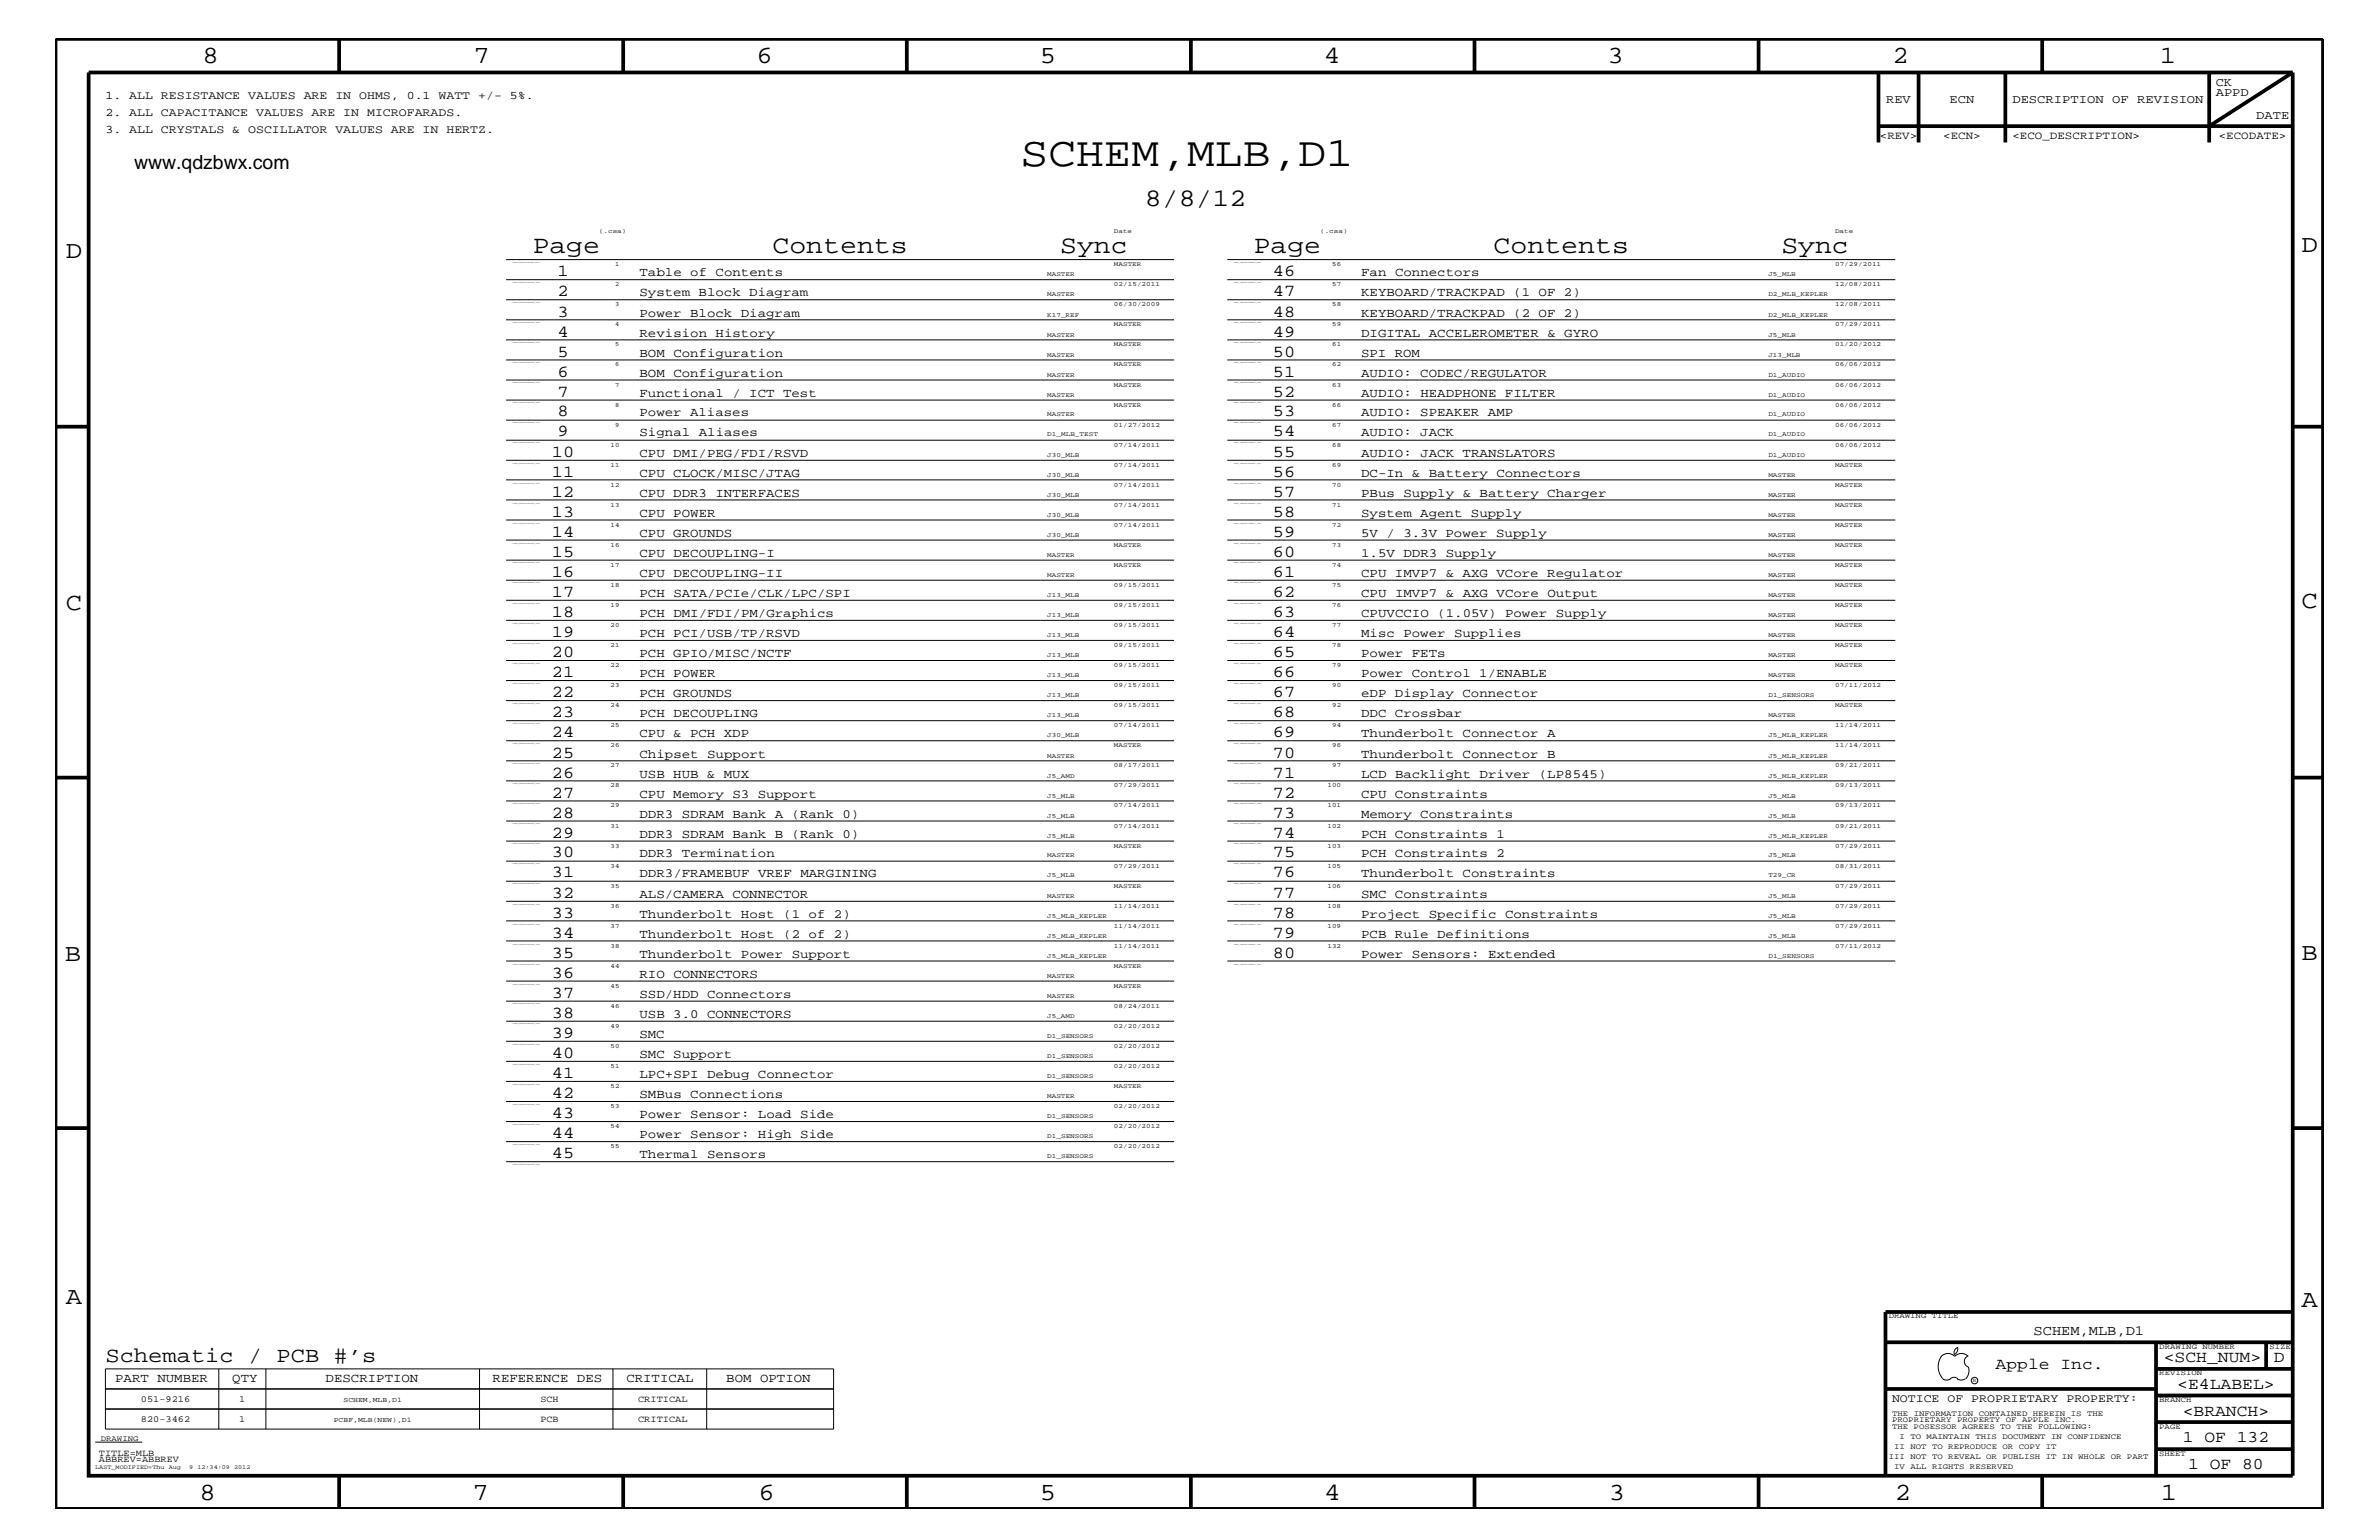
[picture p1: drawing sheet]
<svg xmlns="http://www.w3.org/2000/svg" width="432mm" height="279mm" viewBox="0 0 432 279" stroke-linecap="round" stroke-linejoin="round" font-family="sans-serif">
<defs><g id="words">
<text font-size="7.6" x="185.3" y="30.2">SCHEM,MLB,D1</text>
<g font-size="4.6">
<text x="207.8" y="37.4">8/8/12</text>
<text x="96.7" y="45.9">Page</text>
<text x="140.2" y="45.9">Contents</text>
<text x="192.4" y="45.9">Sync</text>
<text x="227.6" y="45.9">Page</text>
<text x="271.1" y="45.9">Contents</text>
<text x="323.3" y="45.9">Sync</text>
</g>
<g font-size="4.5">
<text x="36.7" y="11.5">8</text>
<text x="85.9" y="11.5">7</text>
<text x="137.3" y="11.5">6</text>
<text x="188.7" y="11.5">5</text>
<text x="240.3" y="11.5">4</text>
<text x="291.8" y="11.5">3</text>
<text x="343.5" y="11.5">2</text>
<text x="392" y="11.5">1</text>
<text x="11.9" y="46.8">D</text>
<text x="417.7" y="45.7">D</text>
<text x="11.9" y="110.6">C</text>
<text x="417.7" y="110.3">C</text>
<text x="11.8" y="174.3">B</text>
<text x="417.7" y="174.2">B</text>
<text x="11.9" y="236.7">A</text>
<text x="417.7" y="237.1">A</text>
<text x="36.2" y="272.1">8</text>
<text x="85.8" y="272.1">7</text>
<text x="137.7" y="272.1">6</text>
<text x="188.7" y="272.1">5</text>
<text x="240.4" y="272.1">4</text>
<text x="292" y="272.1">3</text>
<text x="343.9" y="272.1">2</text>
<text x="392.2" y="272.1">1</text>
</g>
<text font-size="3.9" x="19.1" y="247.1">Schematic / PCB #’s</text>
<text font-size="3.5" x="24.3" y="30.6">www.qdzbwx.com</text>
<g font-size="3">
<text x="101.2" y="53.8">2</text>
<text x="101.2" y="50.2">1</text>
<text x="231.1" y="53.8">47</text>
<text x="231.1" y="50.2">46</text>
<text x="101.2" y="57.4">3</text>
<text x="231.1" y="57.4">48</text>
<text x="101.2" y="64.7">5</text>
<text x="101.2" y="61.1">4</text>
<text x="231.1" y="64.7">50</text>
<text x="231.1" y="61.1">49</text>
<text x="101.2" y="72">7</text>
<text x="101.2" y="68.4">6</text>
<text x="231.1" y="72">52</text>
<text x="231.1" y="68.4">51</text>
<text x="101.2" y="75.6">8</text>
<text x="231.1" y="75.6">53</text>
<text x="100.2" y="82.8">10</text>
<text x="101.2" y="79.2">9</text>
<text x="231.1" y="82.8">55</text>
<text x="231.1" y="79.2">54</text>
<text x="100.2" y="86.5">11</text>
<text x="231.1" y="86.5">56</text>
<text x="100.2" y="93.8">13</text>
<text x="100.2" y="90.1">12</text>
<text x="231.1" y="93.8">58</text>
<text x="231.1" y="90.1">57</text>
<text x="100.2" y="101">15</text>
<text x="100.2" y="97.4">14</text>
<text x="231.1" y="101">60</text>
<text x="231.1" y="97.4">59</text>
<text x="100.2" y="104.7">16</text>
<text x="231.1" y="104.7">61</text>
<text x="100.2" y="112">18</text>
<text x="100.2" y="108.3">17</text>
<text x="231.1" y="112">63</text>
<text x="231.1" y="108.3">62</text>
<text x="100.2" y="119.2">20</text>
<text x="100.2" y="115.6">19</text>
<text x="231.1" y="119.2">65</text>
<text x="231.1" y="115.6">64</text>
<text x="100.2" y="122.9">21</text>
<text x="231.1" y="122.9">66</text>
<text x="100.2" y="130.2">23</text>
<text x="100.2" y="126.5">22</text>
<text x="231.1" y="130.2">68</text>
<text x="231.1" y="126.5">67</text>
<text x="100.2" y="137.4">25</text>
<text x="100.2" y="133.8">24</text>
<text x="231.1" y="137.4">70</text>
<text x="231.1" y="133.8">69</text>
<text x="100.2" y="141.1">26</text>
<text x="231.1" y="141.1">71</text>
<text x="100.2" y="148.4">28</text>
<text x="100.2" y="144.7">27</text>
<text x="231.1" y="148.4">73</text>
<text x="231.1" y="144.7">72</text>
<text x="100.2" y="155.6">30</text>
<text x="100.2" y="152">29</text>
<text x="231.1" y="155.6">75</text>
<text x="231.1" y="152">74</text>
<text x="100.2" y="159.2">31</text>
<text x="231.1" y="159.2">76</text>
<text x="100.2" y="166.5">33</text>
<text x="100.2" y="162.8">32</text>
<text x="231.1" y="166.5">78</text>
<text x="231.1" y="162.8">77</text>
<text x="100.2" y="173.8">35</text>
<text x="100.2" y="170.1">34</text>
<text x="231.1" y="173.8">80</text>
<text x="231.1" y="170.1">79</text>
<text x="100.2" y="177.4">36</text>
<text x="100.2" y="184.7">38</text>
<text x="100.2" y="181">37</text>
<text x="100.2" y="192">40</text>
<text x="100.2" y="188.3">39</text>
<text x="100.2" y="195.6">41</text>
<text x="100.2" y="202.9">43</text>
<text x="100.2" y="199.2">42</text>
<text x="100.2" y="206.5">44</text>
<text x="100.2" y="210.2">45</text>
<text x="362.2" y="248.4">Apple Inc.</text>
<text x="392.7" y="247.1">&lt;SCH_NUM&gt;</text>
<text x="395.2" y="252">&lt;E4LABEL&gt;</text>
<text x="412.7" y="247.1">D</text>
<text x="396.2" y="256.8">&lt;BRANCH&gt;</text>
<text x="396.2" y="261.6">1 OF 132</text>
<text x="397.2" y="266.6">1 OF 80</text>
</g>
<text font-size="2.5" x="369.1" y="242.3">SCHEM,MLB,D1</text>
<g font-size="2.3">
<text x="116.1" y="53.8">System Block Diagram</text>
<text x="116.1" y="50.2">Table of Contents</text>
<text x="247.1" y="53.8">KEYBOARD/TRACKPAD (1 OF 2)</text>
<text x="247.1" y="50.2">Fan Connectors</text>
<text x="116.1" y="57.4">Power Block Diagram</text>
<text x="247.1" y="57.4">KEYBOARD/TRACKPAD (2 OF 2)</text>
<text x="116.1" y="61.1">Revision History</text>
<text x="116.1" y="64.7">BOM Configuration</text>
<text x="247.1" y="64.7">SPI ROM</text>
<text x="247.1" y="61.1">DIGITAL ACCELEROMETER &amp; GYRO</text>
<text x="116.1" y="72">Functional / ICT Test</text>
<text x="116.1" y="68.4">BOM Configuration</text>
<text x="247.1" y="68.4">AUDIO: CODEC/REGULATOR</text>
<text x="247.1" y="72">AUDIO: HEADPHONE FILTER</text>
<text x="116.1" y="75.6">Power Aliases</text>
<text x="247.1" y="75.6">AUDIO: SPEAKER AMP</text>
<text x="116.1" y="82.8">CPU DMI/PEG/FDI/RSVD</text>
<text x="116.1" y="79.2">Signal Aliases</text>
<text x="247.1" y="79.2">AUDIO: JACK</text>
<text x="247.1" y="82.8">AUDIO: JACK TRANSLATORS</text>
<text x="116.1" y="86.5">CPU CLOCK/MISC/JTAG</text>
<text x="247.1" y="86.5">DC-In &amp; Battery Connectors</text>
<text x="116.1" y="90.1">CPU DDR3 INTERFACES</text>
<text x="116.1" y="93.8">CPU POWER</text>
<text x="247.1" y="93.8">System Agent Supply</text>
<text x="247.1" y="90.1">PBus Supply &amp; Battery Charger</text>
<text x="116.1" y="101">CPU DECOUPLING-I</text>
<text x="116.1" y="97.4">CPU GROUNDS</text>
<text x="247.1" y="101">1.5V DDR3 Supply</text>
<text x="247.1" y="97.4">5V / 3.3V Power Supply</text>
<text x="116.1" y="104.7">CPU DECOUPLING-II</text>
<text x="247.1" y="104.7">CPU IMVP7 &amp; AXG VCore Regulator</text>
<text x="116.1" y="112">PCH DMI/FDI/PM/Graphics</text>
<text x="116.1" y="108.3">PCH SATA/PCIe/CLK/LPC/SPI</text>
<text x="247.1" y="112">CPUVCCIO (1.05V) Power Supply</text>
<text x="247.1" y="108.3">CPU IMVP7 &amp; AXG VCore Output</text>
<text x="116.1" y="115.6">PCH PCI/USB/TP/RSVD</text>
<text x="116.1" y="119.2">PCH GPIO/MISC/NCTF</text>
<text x="247.1" y="115.6">Misc Power Supplies</text>
<text x="247.1" y="119.2">Power FETs</text>
<text x="116.1" y="122.9">PCH POWER</text>
<text x="247.1" y="122.9">Power Control 1/ENABLE</text>
<text x="116.1" y="126.5">PCH GROUNDS</text>
<text x="116.1" y="130.2">PCH DECOUPLING</text>
<text x="247.1" y="130.2">DDC Crossbar</text>
<text x="247.1" y="126.5">eDP Display Connector</text>
<text x="116.1" y="133.8">CPU &amp; PCH XDP</text>
<text x="116.1" y="137.4">Chipset Support</text>
<text x="247.1" y="137.4">Thunderbolt Connector B</text>
<text x="247.1" y="133.8">Thunderbolt Connector A</text>
<text x="116.1" y="141.1">USB HUB &amp; MUX</text>
<text x="247.1" y="141.1">LCD Backlight Driver (LP8545)</text>
<text x="116.1" y="144.7">CPU Memory S3 Support</text>
<text x="116.1" y="148.4">DDR3 SDRAM Bank A (Rank 0)</text>
<text x="247.1" y="144.7">CPU Constraints</text>
<text x="247.1" y="148.4">Memory Constraints</text>
<text x="116.1" y="155.6">DDR3 Termination</text>
<text x="116.1" y="152">DDR3 SDRAM Bank B (Rank 0)</text>
<text x="247.1" y="155.6">PCH Constraints 2</text>
<text x="247.1" y="152">PCH Constraints 1</text>
<text x="116.1" y="159.2">DDR3/FRAMEBUF VREF MARGINING</text>
<text x="247.1" y="159.2">Thunderbolt Constraints</text>
<text x="116.1" y="166.5">Thunderbolt Host (1 of 2)</text>
<text x="116.1" y="162.8">ALS/CAMERA CONNECTOR</text>
<text x="247.1" y="162.8">SMC Constraints</text>
<text x="247.1" y="166.5">Project Specific Constraints</text>
<text x="116.1" y="173.8">Thunderbolt Power Support</text>
<text x="116.1" y="170.1">Thunderbolt Host (2 of 2)</text>
<text x="247.1" y="173.8">Power Sensors: Extended</text>
<text x="247.1" y="170.1">PCB Rule Definitions</text>
<text x="116.1" y="177.4">RIO CONNECTORS</text>
<text x="116.1" y="184.7">USB 3.0 CONNECTORS</text>
<text x="116.1" y="181">SSD/HDD Connectors</text>
<text x="116.1" y="192">SMC Support</text>
<text x="116.1" y="188.3">SMC</text>
<text x="116.1" y="195.6">LPC+SPI Debug Connector</text>
<text x="116.1" y="202.9">Power Sensor: Load Side</text>
<text x="116.1" y="199.2">SMBus Connections</text>
<text x="116.1" y="206.5">Power Sensor: High Side</text>
<text x="116.1" y="210.2">Thermal Sensors</text>
<text x="20.9" y="250.7">PART NUMBER</text>
<text x="42.2" y="250.7">QTY</text>
<text x="59.1" y="250.7">DESCRIPTION</text>
<text x="89.4" y="250.7">REFERENCE DES</text>
<text x="113.7" y="250.7">CRITICAL</text>
<text x="131.8" y="250.7">BOM OPTION</text>
</g>
<g font-size="2.2">
<text x="402.2" y="17.4">APPD</text>
<text x="402.2" y="15.6">CK</text>
<text x="342.3" y="18.7">REV</text>
<text x="353.9" y="18.7">ECN</text>
<text x="365.3" y="18.7">DESCRIPTION OF REVISION</text>
<text x="409.5" y="21.6">DATE</text>
</g>
<g font-size="2.1">
<text x="19.1" y="18">1. ALL RESISTANCE VALUES ARE IN OHMS, 0.1 WATT +/- 5%.</text>
<text x="19.1" y="21">2. ALL CAPACITANCE VALUES ARE IN MICROFARADS.</text>
<text x="19.1" y="24.1">3. ALL CRYSTALS &amp; OSCILLATOR VALUES ARE IN HERTZ.</text>
<text x="343.4" y="254.4">NOTICE OF PROPRIETARY PROPERTY:</text>
</g>
<g font-size="2">
<text x="341.2" y="25.3">&lt;REV&gt;</text>
<text x="352.7" y="25.3">&lt;ECN&gt;</text>
<text x="365.3" y="25.3">&lt;ECO_DESCRIPTION&gt;</text>
<text x="402.7" y="25.3">&lt;ECODATE&gt;</text>
</g>
<g font-size="1.7">
<text x="25.6" y="254.4">051-9216</text>
<text x="43.4" y="254.4">1</text>
<text x="98.1" y="254.4">SCH</text>
<text x="115.8" y="254.4">CRITICAL</text>
<text x="25.6" y="258">820-3462</text>
<text x="43.4" y="258">1</text>
<text x="98.1" y="258">PCB</text>
<text x="115.8" y="258">CRITICAL</text>
<text x="17.9" y="264.1">TITLE=MLB</text>
<text x="17.9" y="265.3">ABBREV=ABBREV</text>
</g>
<g font-size="1.4">
<text x="342.8" y="239.2">DRAWING TITLE</text>
<text x="391.9" y="244.7">DRAWING NUMBER</text>
<text x="411.9" y="244.7">SIZE</text>
<text x="391.9" y="249.5">REVISION</text>
<text x="343.4" y="256.8">THE INFORMATION CONTAINED HEREIN IS THE</text>
<text x="391.9" y="254.4">BRANCH</text>
<text x="18.3" y="261.4">DRAWING</text>
<text x="343.4" y="259.3">THE POSESSOR AGREES TO THE FOLLOWING:</text>
<text x="343.4" y="258">PROPRIETARY PROPERTY OF APPLE INC.</text>
<text x="343.8" y="262.9">II NOT TO REPRODUCE OR COPY IT</text>
<text x="344.8" y="261.1">I TO MAINTAIN THIS DOCUMENT IN CONFIDENCE</text>
<text x="391.9" y="259.3">PAGE</text>
<text x="342.8" y="264.7">III NOT TO REVEAL OR PUBLISH IT IN WHOLE OR PART</text>
<text x="343.8" y="266.6">IV ALL RIGHTS RESERVED</text>
<text x="391.9" y="264.1">SHEET</text>
</g>
<g font-size="1.3">
<text x="62.4" y="254.4">SCHEM,MLB,D1</text>
<text x="60.6" y="258">PCBF,MLB(NEW),D1</text>
</g>
<g font-size="1.2">
<text x="108.7" y="42.3">(.csa)</text>
<text x="202.2" y="42.3">Date</text>
<text x="239.6" y="42.3">(.csa)</text>
<text x="333.1" y="42.3">Date</text>
<text x="111.7" y="51.9">2</text>
<text x="111.7" y="48.3">1</text>
<text x="190.1" y="53.8">MASTER</text>
<text x="190.1" y="50.2">MASTER</text>
<text x="202.2" y="51.9">02/15/2011</text>
<text x="202.2" y="48.3">MASTER</text>
<text x="241.8" y="51.9">57</text>
<text x="241.8" y="48.3">56</text>
<text x="321" y="50.2">J5_MLB</text>
<text x="321" y="53.8">D2_MLB_KEPLER</text>
<text x="333.1" y="51.9">12/08/2011</text>
<text x="333.1" y="48.3">07/29/2011</text>
<text x="111.7" y="59.2">4</text>
<text x="111.7" y="55.6">3</text>
<text x="190.1" y="57.4">K17_REF</text>
<text x="202.2" y="59.2">MASTER</text>
<text x="202.2" y="55.6">06/30/2009</text>
<text x="241.8" y="59.2">59</text>
<text x="241.8" y="55.6">58</text>
<text x="321" y="57.4">D2_MLB_KEPLER</text>
<text x="333.1" y="59.2">07/29/2011</text>
<text x="333.1" y="55.6">12/08/2011</text>
<text x="111.7" y="62.9">5</text>
<text x="190.1" y="64.7">MASTER</text>
<text x="190.1" y="61.1">MASTER</text>
<text x="202.2" y="62.9">MASTER</text>
<text x="241.8" y="62.9">61</text>
<text x="321" y="61.1">J5_MLB</text>
<text x="321" y="64.7">J13_MLB</text>
<text x="333.1" y="62.9">01/20/2012</text>
<text x="111.7" y="70.1">7</text>
<text x="111.7" y="66.5">6</text>
<text x="190.1" y="72">MASTER</text>
<text x="190.1" y="68.4">MASTER</text>
<text x="202.2" y="70.1">MASTER</text>
<text x="202.2" y="66.5">MASTER</text>
<text x="241.8" y="70.1">63</text>
<text x="241.8" y="66.5">62</text>
<text x="321" y="72">D1_AUDIO</text>
<text x="321" y="68.4">D1_AUDIO</text>
<text x="333.1" y="70.1">06/06/2012</text>
<text x="333.1" y="66.5">06/06/2012</text>
<text x="111.7" y="77.4">9</text>
<text x="111.7" y="73.8">8</text>
<text x="190.1" y="75.6">MASTER</text>
<text x="202.2" y="77.4">01/27/2012</text>
<text x="202.2" y="73.8">MASTER</text>
<text x="241.8" y="77.4">67</text>
<text x="241.8" y="73.8">66</text>
<text x="321" y="75.6">D1_AUDIO</text>
<text x="333.1" y="77.4">06/06/2012</text>
<text x="333.1" y="73.8">06/06/2012</text>
<text x="110.8" y="81.1">10</text>
<text x="190.1" y="79.2">D1_MLB_TEST</text>
<text x="190.1" y="82.8">J30_MLB</text>
<text x="202.2" y="81.1">07/14/2011</text>
<text x="241.8" y="81.1">68</text>
<text x="321" y="82.8">D1_AUDIO</text>
<text x="321" y="79.2">D1_AUDIO</text>
<text x="333.1" y="81.1">06/06/2012</text>
<text x="110.8" y="88.3">12</text>
<text x="110.8" y="84.7">11</text>
<text x="190.1" y="86.5">J30_MLB</text>
<text x="202.2" y="88.3">07/14/2011</text>
<text x="202.2" y="84.7">07/14/2011</text>
<text x="241.8" y="88.3">70</text>
<text x="241.8" y="84.7">69</text>
<text x="321" y="86.5">MASTER</text>
<text x="333.1" y="88.3">MASTER</text>
<text x="333.1" y="84.7">MASTER</text>
<text x="110.8" y="95.6">14</text>
<text x="110.8" y="92">13</text>
<text x="190.1" y="93.8">J30_MLB</text>
<text x="190.1" y="90.1">J30_MLB</text>
<text x="202.2" y="95.6">07/14/2011</text>
<text x="202.2" y="92">07/14/2011</text>
<text x="241.8" y="95.6">72</text>
<text x="241.8" y="92">71</text>
<text x="321" y="93.8">MASTER</text>
<text x="321" y="90.1">MASTER</text>
<text x="333.1" y="95.6">MASTER</text>
<text x="333.1" y="92">MASTER</text>
<text x="110.8" y="99.3">16</text>
<text x="190.1" y="101">MASTER</text>
<text x="190.1" y="97.4">J30_MLB</text>
<text x="202.2" y="99.3">MASTER</text>
<text x="241.8" y="99.3">73</text>
<text x="321" y="101">MASTER</text>
<text x="321" y="97.4">MASTER</text>
<text x="333.1" y="99.3">MASTER</text>
<text x="110.8" y="106.5">18</text>
<text x="110.8" y="102.9">17</text>
<text x="190.1" y="104.7">MASTER</text>
<text x="202.2" y="106.5">09/15/2011</text>
<text x="202.2" y="102.9">MASTER</text>
<text x="241.8" y="106.5">75</text>
<text x="241.8" y="102.9">74</text>
<text x="321" y="104.7">MASTER</text>
<text x="333.1" y="106.5">MASTER</text>
<text x="333.1" y="102.9">MASTER</text>
<text x="110.8" y="113.7">20</text>
<text x="110.8" y="110.2">19</text>
<text x="190.1" y="112">J13_MLB</text>
<text x="190.1" y="108.3">J13_MLB</text>
<text x="202.2" y="113.7">09/15/2011</text>
<text x="202.2" y="110.2">09/15/2011</text>
<text x="241.8" y="113.7">77</text>
<text x="241.8" y="110.2">76</text>
<text x="321" y="112">MASTER</text>
<text x="321" y="108.3">MASTER</text>
<text x="333.1" y="113.7">MASTER</text>
<text x="333.1" y="110.2">MASTER</text>
<text x="110.8" y="117.4">21</text>
<text x="190.1" y="119.2">J13_MLB</text>
<text x="190.1" y="115.6">J13_MLB</text>
<text x="202.2" y="117.4">09/15/2011</text>
<text x="241.8" y="117.4">78</text>
<text x="321" y="119.2">MASTER</text>
<text x="321" y="115.6">MASTER</text>
<text x="333.1" y="117.4">MASTER</text>
<text x="110.8" y="124.7">23</text>
<text x="110.8" y="121">22</text>
<text x="190.1" y="122.9">J13_MLB</text>
<text x="202.2" y="124.7">09/15/2011</text>
<text x="202.2" y="121">09/15/2011</text>
<text x="241.8" y="124.7">90</text>
<text x="241.8" y="121">79</text>
<text x="321" y="122.9">MASTER</text>
<text x="333.1" y="124.7">07/11/2012</text>
<text x="333.1" y="121">MASTER</text>
<text x="110.8" y="131.9">25</text>
<text x="110.8" y="128.3">24</text>
<text x="190.1" y="130.2">J13_MLB</text>
<text x="190.1" y="126.5">J13_MLB</text>
<text x="202.2" y="131.9">07/14/2011</text>
<text x="202.2" y="128.3">09/15/2011</text>
<text x="241.8" y="131.9">94</text>
<text x="241.8" y="128.3">92</text>
<text x="321" y="126.5">D1_SENSORS</text>
<text x="321" y="130.2">MASTER</text>
<text x="333.1" y="131.9">11/14/2011</text>
<text x="333.1" y="128.3">MASTER</text>
<text x="110.8" y="135.6">26</text>
<text x="190.1" y="137.4">MASTER</text>
<text x="190.1" y="133.8">J30_MLB</text>
<text x="202.2" y="135.6">MASTER</text>
<text x="241.8" y="135.6">96</text>
<text x="321" y="137.4">J5_MLB_KEPLER</text>
<text x="321" y="133.8">J5_MLB_KEPLER</text>
<text x="333.1" y="135.6">11/14/2011</text>
<text x="110.8" y="142.9">28</text>
<text x="110.8" y="139.2">27</text>
<text x="190.1" y="141.1">J5_AMD</text>
<text x="202.2" y="142.9">07/29/2011</text>
<text x="202.2" y="139.2">08/17/2011</text>
<text x="241" y="142.9">100</text>
<text x="241.8" y="139.2">97</text>
<text x="321" y="141.1">J5_MLB_KEPLER</text>
<text x="333.1" y="142.9">09/13/2011</text>
<text x="333.1" y="139.2">09/21/2011</text>
<text x="110.8" y="146.5">29</text>
<text x="190.1" y="148.4">J5_MLB</text>
<text x="190.1" y="144.7">J5_MLB</text>
<text x="202.2" y="146.5">07/14/2011</text>
<text x="241" y="146.5">101</text>
<text x="321" y="148.4">J5_MLB</text>
<text x="321" y="144.7">J5_MLB</text>
<text x="333.1" y="146.5">09/13/2011</text>
<text x="110.8" y="153.8">33</text>
<text x="110.8" y="150.1">31</text>
<text x="190.1" y="155.6">MASTER</text>
<text x="190.1" y="152">J5_MLB</text>
<text x="202.2" y="153.8">MASTER</text>
<text x="202.2" y="150.1">07/14/2011</text>
<text x="241" y="153.8">103</text>
<text x="241" y="150.1">102</text>
<text x="321" y="155.6">J5_MLB</text>
<text x="321" y="152">J5_MLB_KEPLER</text>
<text x="333.1" y="153.8">07/29/2011</text>
<text x="333.1" y="150.1">09/21/2011</text>
<text x="110.8" y="161.1">35</text>
<text x="110.8" y="157.4">34</text>
<text x="190.1" y="159.2">J5_MLB</text>
<text x="202.2" y="161.1">MASTER</text>
<text x="202.2" y="157.4">07/29/2011</text>
<text x="241" y="161.1">106</text>
<text x="241" y="157.4">105</text>
<text x="321" y="159.2">T29_CR</text>
<text x="333.1" y="161.1">07/29/2011</text>
<text x="333.1" y="157.4">08/31/2011</text>
<text x="110.8" y="164.7">36</text>
<text x="190.1" y="162.8">MASTER</text>
<text x="190.1" y="166.5">J5_MLB_KEPLER</text>
<text x="202.2" y="164.7">11/14/2011</text>
<text x="241" y="164.7">108</text>
<text x="321" y="166.5">J5_MLB</text>
<text x="321" y="162.8">J5_MLB</text>
<text x="333.1" y="164.7">07/29/2011</text>
<text x="110.8" y="172">38</text>
<text x="110.8" y="168.3">37</text>
<text x="190.1" y="173.8">J5_MLB_KEPLER</text>
<text x="190.1" y="170.1">J5_MLB_KEPLER</text>
<text x="202.2" y="172">11/14/2011</text>
<text x="202.2" y="168.3">11/14/2011</text>
<text x="241" y="172">132</text>
<text x="241" y="168.3">109</text>
<text x="321" y="173.8">D1_SENSORS</text>
<text x="321" y="170.1">J5_MLB</text>
<text x="333.1" y="172">07/11/2012</text>
<text x="333.1" y="168.3">07/29/2011</text>
<text x="110.8" y="179.3">45</text>
<text x="110.8" y="175.6">44</text>
<text x="190.1" y="177.4">MASTER</text>
<text x="202.2" y="179.3">MASTER</text>
<text x="202.2" y="175.6">MASTER</text>
<text x="110.8" y="182.9">46</text>
<text x="190.1" y="184.7">J5_AMD</text>
<text x="190.1" y="181">MASTER</text>
<text x="202.2" y="182.9">08/24/2011</text>
<text x="110.8" y="190.2">50</text>
<text x="110.8" y="186.5">49</text>
<text x="190.1" y="192">D1_SENSORS</text>
<text x="190.1" y="188.3">D1_SENSORS</text>
<text x="202.2" y="190.2">02/20/2012</text>
<text x="202.2" y="186.5">02/20/2012</text>
<text x="110.8" y="197.4">52</text>
<text x="110.8" y="193.7">51</text>
<text x="190.1" y="195.6">D1_SENSORS</text>
<text x="202.2" y="197.4">MASTER</text>
<text x="202.2" y="193.7">02/20/2012</text>
<text x="110.8" y="201">53</text>
<text x="190.1" y="199.2">MASTER</text>
<text x="190.1" y="202.9">D1_SENSORS</text>
<text x="202.2" y="201">02/20/2012</text>
<text x="110.8" y="208.3">55</text>
<text x="110.8" y="204.7">54</text>
<text x="190.1" y="206.5">D1_SENSORS</text>
<text x="202.2" y="208.3">02/20/2012</text>
<text x="202.2" y="204.7">02/20/2012</text>
<text x="190.1" y="210.2">D1_SENSORS</text>
</g>
<g font-size="1.1">
<text x="17.3" y="266.6">LAST_MODIFIED=Thu Aug</text>
<text x="34.3" y="266.6">9 12:34:09 2012</text>
</g>
<text font-size="1" x="358.1" y="250.7">R</text>
<g font-size=".3">
<text x="93" y="47.7">TABLE_TABLEOFCONTENTS_HEAD</text>
<text x="223.9" y="47.7">TABLE_TABLEOFCONTENTS_HEAD</text>
<text x="93" y="51.3">TABLE_TABLEOFCONTENTS_ITEM</text>
<text x="223.9" y="51.3">TABLE_TABLEOFCONTENTS_ITEM</text>
<text x="93" y="58.6">TABLE_TABLEOFCONTENTS_ITEM</text>
<text x="93" y="55">TABLE_TABLEOFCONTENTS_ITEM</text>
<text x="223.9" y="58.6">TABLE_TABLEOFCONTENTS_ITEM</text>
<text x="223.9" y="55">TABLE_TABLEOFCONTENTS_ITEM</text>
<text x="93" y="65.9">TABLE_TABLEOFCONTENTS_ITEM</text>
<text x="93" y="62.3">TABLE_TABLEOFCONTENTS_ITEM</text>
<text x="223.9" y="65.9">TABLE_TABLEOFCONTENTS_ITEM</text>
<text x="223.9" y="62.3">TABLE_TABLEOFCONTENTS_ITEM</text>
<text x="93" y="69.5">TABLE_TABLEOFCONTENTS_ITEM</text>
<text x="223.9" y="69.5">TABLE_TABLEOFCONTENTS_ITEM</text>
<text x="93" y="76.8">TABLE_TABLEOFCONTENTS_ITEM</text>
<text x="93" y="73.2">TABLE_TABLEOFCONTENTS_ITEM</text>
<text x="223.9" y="76.8">TABLE_TABLEOFCONTENTS_ITEM</text>
<text x="223.9" y="73.2">TABLE_TABLEOFCONTENTS_ITEM</text>
<text x="93" y="80.5">TABLE_TABLEOFCONTENTS_ITEM</text>
<text x="223.9" y="80.5">TABLE_TABLEOFCONTENTS_ITEM</text>
<text x="93" y="87.7">TABLE_TABLEOFCONTENTS_ITEM</text>
<text x="93" y="84.1">TABLE_TABLEOFCONTENTS_ITEM</text>
<text x="223.9" y="87.7">TABLE_TABLEOFCONTENTS_ITEM</text>
<text x="223.9" y="84.1">TABLE_TABLEOFCONTENTS_ITEM</text>
<text x="93" y="95">TABLE_TABLEOFCONTENTS_ITEM</text>
<text x="93" y="91.4">TABLE_TABLEOFCONTENTS_ITEM</text>
<text x="223.9" y="95">TABLE_TABLEOFCONTENTS_ITEM</text>
<text x="223.9" y="91.4">TABLE_TABLEOFCONTENTS_ITEM</text>
<text x="93" y="98.7">TABLE_TABLEOFCONTENTS_ITEM</text>
<text x="223.9" y="98.7">TABLE_TABLEOFCONTENTS_ITEM</text>
<text x="93" y="105.9">TABLE_TABLEOFCONTENTS_ITEM</text>
<text x="93" y="102.2">TABLE_TABLEOFCONTENTS_ITEM</text>
<text x="223.9" y="105.9">TABLE_TABLEOFCONTENTS_ITEM</text>
<text x="223.9" y="102.2">TABLE_TABLEOFCONTENTS_ITEM</text>
<text x="93" y="113.1">TABLE_TABLEOFCONTENTS_ITEM</text>
<text x="93" y="109.5">TABLE_TABLEOFCONTENTS_ITEM</text>
<text x="223.9" y="113.1">TABLE_TABLEOFCONTENTS_ITEM</text>
<text x="223.9" y="109.5">TABLE_TABLEOFCONTENTS_ITEM</text>
<text x="93" y="116.8">TABLE_TABLEOFCONTENTS_ITEM</text>
<text x="223.9" y="116.8">TABLE_TABLEOFCONTENTS_ITEM</text>
<text x="93" y="124.1">TABLE_TABLEOFCONTENTS_ITEM</text>
<text x="93" y="120.4">TABLE_TABLEOFCONTENTS_ITEM</text>
<text x="223.9" y="124.1">TABLE_TABLEOFCONTENTS_ITEM</text>
<text x="223.9" y="120.4">TABLE_TABLEOFCONTENTS_ITEM</text>
<text x="93" y="131.3">TABLE_TABLEOFCONTENTS_ITEM</text>
<text x="93" y="127.7">TABLE_TABLEOFCONTENTS_ITEM</text>
<text x="223.9" y="131.3">TABLE_TABLEOFCONTENTS_ITEM</text>
<text x="223.9" y="127.7">TABLE_TABLEOFCONTENTS_ITEM</text>
<text x="93" y="135">TABLE_TABLEOFCONTENTS_ITEM</text>
<text x="223.9" y="135">TABLE_TABLEOFCONTENTS_ITEM</text>
<text x="93" y="142.3">TABLE_TABLEOFCONTENTS_ITEM</text>
<text x="93" y="138.6">TABLE_TABLEOFCONTENTS_ITEM</text>
<text x="223.9" y="142.3">TABLE_TABLEOFCONTENTS_ITEM</text>
<text x="223.9" y="138.6">TABLE_TABLEOFCONTENTS_ITEM</text>
<text x="93" y="149.5">TABLE_TABLEOFCONTENTS_ITEM</text>
<text x="93" y="145.9">TABLE_TABLEOFCONTENTS_ITEM</text>
<text x="223.9" y="149.5">TABLE_TABLEOFCONTENTS_ITEM</text>
<text x="223.9" y="145.9">TABLE_TABLEOFCONTENTS_ITEM</text>
<text x="93" y="153.2">TABLE_TABLEOFCONTENTS_ITEM</text>
<text x="223.9" y="153.2">TABLE_TABLEOFCONTENTS_ITEM</text>
<text x="93" y="160.5">TABLE_TABLEOFCONTENTS_ITEM</text>
<text x="93" y="156.8">TABLE_TABLEOFCONTENTS_ITEM</text>
<text x="223.9" y="160.5">TABLE_TABLEOFCONTENTS_ITEM</text>
<text x="223.9" y="156.8">TABLE_TABLEOFCONTENTS_ITEM</text>
<text x="93" y="167.8">TABLE_TABLEOFCONTENTS_ITEM</text>
<text x="93" y="164.1">TABLE_TABLEOFCONTENTS_ITEM</text>
<text x="223.9" y="167.8">TABLE_TABLEOFCONTENTS_ITEM</text>
<text x="223.9" y="164.1">TABLE_TABLEOFCONTENTS_ITEM</text>
<text x="93" y="171.4">TABLE_TABLEOFCONTENTS_ITEM</text>
<text x="223.9" y="171.4">TABLE_TABLEOFCONTENTS_ITEM</text>
<text x="93" y="178.7">TABLE_TABLEOFCONTENTS_ITEM</text>
<text x="93" y="175">TABLE_TABLEOFCONTENTS_ITEM</text>
<text x="223.9" y="175">TABLE_TABLEOFCONTENTS_ITEM</text>
<text x="93" y="185.9">TABLE_TABLEOFCONTENTS_ITEM</text>
<text x="93" y="182.2">TABLE_TABLEOFCONTENTS_ITEM</text>
<text x="93" y="189.5">TABLE_TABLEOFCONTENTS_ITEM</text>
<text x="93" y="196.8">TABLE_TABLEOFCONTENTS_ITEM</text>
<text x="93" y="193.2">TABLE_TABLEOFCONTENTS_ITEM</text>
<text x="93" y="200.4">TABLE_TABLEOFCONTENTS_ITEM</text>
<text x="93" y="207.7">TABLE_TABLEOFCONTENTS_ITEM</text>
<text x="93" y="204.1">TABLE_TABLEOFCONTENTS_ITEM</text>
<text x="93" y="211.4">TABLE_TABLEOFCONTENTS_ITEM</text>
</g>
</g></defs>
<g fill="none" stroke="#000" stroke-width=".18">
<path d="M91.9 58h121.2M91.9 54.4h121.2M91.9 50.7h121.2M91.9 47.1h121.2M222.8 58h121.2M222.8 54.4h121.2M222.8 50.7h121.2M222.8 47.1h121.2M91.9 79.9h121.2M91.9 76.2h121.2M91.9 72.6h121.2M91.9 68.9h121.2"/>
<path d="M91.9 65.3h121.2M91.9 61.7h121.2M222.8 79.9h121.2M222.8 76.2h121.2M222.8 72.6h121.2M222.8 68.9h121.2M222.8 65.3h121.2M222.8 61.7h121.2M91.9 98h121.2M91.9 94.3h121.2M91.9 90.7h121.2M91.9 87.1h121.2"/>
<path d="M91.9 83.5h121.2M222.8 98h121.2M222.8 94.3h121.2M222.8 90.7h121.2M222.8 87.1h121.2M222.8 83.5h121.2M91.9 119.8h121.2M91.9 116.2h121.2M91.9 112.6h121.2M91.9 108.9h121.2M91.9 105.3h121.2M91.9 101.6h121.2"/>
<path d="M222.8 119.8h121.2M222.8 116.2h121.2M222.8 112.6h121.2M222.8 108.9h121.2M222.8 105.3h121.2M222.8 101.6h121.2M91.9 138h121.2M91.9 134.4h121.2M91.9 130.8h121.2M91.9 127.1h121.2M91.9 123.5h121.2M222.8 138h121.2"/>
<path d="M222.8 134.4h121.2M222.8 130.8h121.2M222.8 127.1h121.2M222.8 123.5h121.2M91.9 159.9h121.2M91.9 156.2h121.2M91.9 152.6h121.2M91.9 149h121.2M91.9 145.3h121.2M91.9 141.7h121.2M222.8 159.9h121.2M222.8 156.2h121.2"/>
<path d="M222.8 152.6h121.2M222.8 149h121.2M222.8 145.3h121.2M222.8 141.7h121.2M91.9 178h121.2M91.9 174.4h121.2M91.9 170.7h121.2M91.9 167.1h121.2M91.9 163.5h121.2M222.8 174.4h121.2M222.8 170.7h121.2M222.8 167.1h121.2"/>
<path d="M222.8 163.5h121.2M91.9 199.8h121.2M91.9 196.2h121.2M91.9 192.6h121.2M91.9 188.9h121.2M91.9 185.3h121.2M91.9 181.6h121.2M91.9 210.8h121.2M91.9 207.1h121.2M91.9 203.5h121.2M19.1 255.6h132.2M19.1 248.4h132.2v10.9h-132.2z"/>
<path d="M19.1 252h132.2M39.7 248.4v10.9M48.3 248.4v10.9M87 248.4v10.9M111.3 248.4v10.9M128.3 248.4v10.9M352.3 246.1a1.69 1.69 0 0 1 2.5 0 1.72 1.72 0 0 1 2.4 0M352.4 246a3.2 3.2 0 0 0 .4 4.3l.8 .1 .4-.2M354 250.2l.7-.3 .7 .3M355.2 250.2l.7 .2 .7-.2M355.3 244.4v.3a1.18 1.18 0 0 1-.6 1.1M355.4 244.4a.99 .99 0 0 0-.6 1.4"/>
<path d="M357.2 246a1.04 1.04 0 0 0-.7 1 1.04 1.04 0 0 0 .7 1M357.3 248l.1 .7a2.11 2.11 0 0 1-.6 1.5M17.3 261.6h8.5"/>
<circle cx="358.4" cy="250.5" r=".59"/>
</g>
<g fill="none" stroke="#000" stroke-width=".68" stroke-linecap="butt">
<path d="M10.1 7.1h411.5v266.7h-411.5zM16.1 13.2h400v254.5h-400zM61.6 7.1v6.1M113.1 7.1v6.1M164.6 7.1v6.1M216.2 7.1v6.1M267.6 7.1v6.1M319.2 7.1v6.1M341 13.2v12.7M348.2 13.2v12.7M364 13.2v12.7M370.7 7.1v6.1"/>
<path d="M401 13.2v12.7M416.1 13.2l-15.1 9.7M341 22.9h75.1M10.1 77.4h6M416.1 77.4h5.5M10.1 141.1h6M416.1 141.1h5.5M10.1 204.7h6M416.1 204.7h5.5M416.1 238h-73.9v29.7M342.2 243.5h73.9M342.2 252h49.1"/>
<path d="M391.3 248.4h24.8M391.3 243.5v24.2M391.3 253.2h24.8M391.3 258h24.8M411.3 243.5v4.9M61.6 267.7v6.1M113.1 267.7v6.1M164.6 267.7v6.1M216.2 268v5.8M267.6 267.7v6.1M319.2 267.7v6.1M370.7 267.7v6.1"/>
<path d="M391.3 262.9h24.8"/>
</g>
<use href="#words"/>
</svg>
